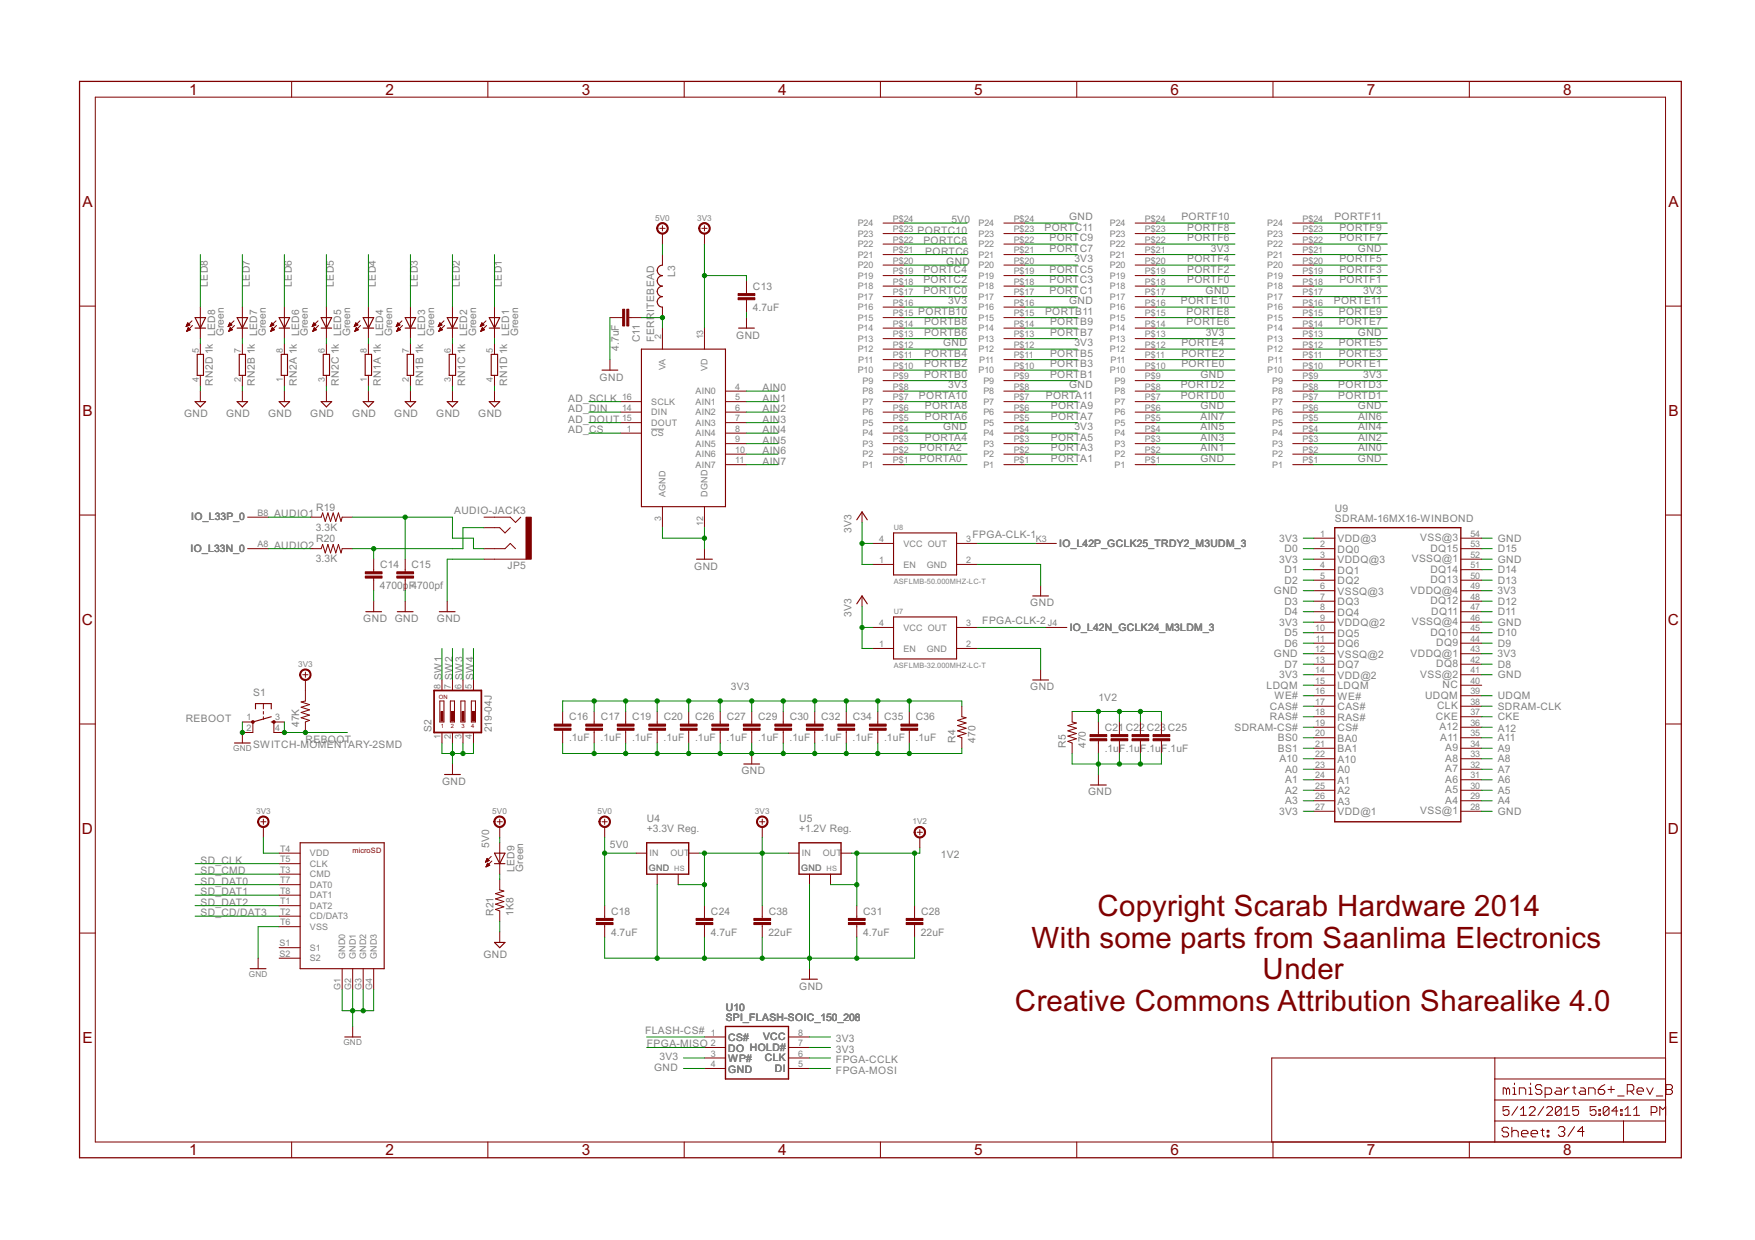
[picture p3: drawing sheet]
<svg xmlns="http://www.w3.org/2000/svg" width="297mm" height="210mm" viewBox="0 0 297 210" stroke-linecap="round" stroke-linejoin="round" font-family="sans-serif">
<defs><g id="words">
<g font-size="5.6" fill="#800000">
<text x="185.7" y="155.1">Copyright Scarab Hardware 2014</text>
<text x="174.6" y="160.4">With some parts from Saanlima Electronics</text>
<text x="213.7" y="165.8">Under</text>
<text x="171.8" y="171.1">Creative Commons Attribution Sharealike 4.0</text>
</g>
<g font-size="2.9" fill="#800000">
<text x="32" y="16">1</text>
<text x="65.2" y="16">2</text>
<text x="98.5" y="16">3</text>
<text x="131.7" y="16">4</text>
<text x="164.9" y="16">5</text>
<text x="198.1" y="16">6</text>
<text x="231.4" y="16">7</text>
<text x="264.6" y="16">8</text>
<text x="14" y="35">A</text>
<text x="282.4" y="35">A</text>
<text x="14" y="70.4">B</text>
<text x="282.4" y="70.4">B</text>
<text x="13.9" y="105.8">C</text>
<text x="282.3" y="105.8">C</text>
<text x="13.9" y="141.2">D</text>
<text x="282.3" y="141.2">D</text>
<text x="14" y="176.5">E</text>
<text x="282.4" y="176.5">E</text>
<text x="32" y="195.6">1</text>
<text x="65.2" y="195.6">2</text>
<text x="98.5" y="195.6">3</text>
<text x="131.7" y="195.6">4</text>
<text x="164.9" y="195.6">5</text>
<text x="198.1" y="195.6">6</text>
<text x="231.4" y="195.6">7</text>
<text x="264.6" y="195.6">8</text>
</g>
<g font-size="1.9" fill="#808080">
<text x="155.3" y="39.5">PORTC10</text>
<text x="156.3" y="41.3">PORTC8</text>
<text x="161" y="37.8">5V0</text>
<text x="176.8" y="39">PORTC11</text>
<text x="177.6" y="40.8">PORTC9</text>
<text x="180.9" y="37.2">GND</text>
<text x="199.9" y="37.2">PORTF10</text>
<text x="200.9" y="39">PORTF8</text>
<text x="200.9" y="40.8">PORTF6</text>
<text x="225.8" y="37.2">PORTF11</text>
<text x="226.7" y="39">PORTF9</text>
<text x="226.7" y="40.8">PORTF7</text>
<text x="114.3" y="46.9" transform="rotate(-90 114.3 46.9)">L3</text>
<text x="156.3" y="47.9">PORTC2</text>
<text x="156.3" y="46.1">PORTC4</text>
<text x="156.6" y="43.1">PORTC6</text>
<text x="160.2" y="44.9">GND</text>
<text x="177.6" y="47.9">PORTC3</text>
<text x="177.6" y="46.1">PORTC5</text>
<text x="177.6" y="42.6">PORTC7</text>
<text x="181.8" y="44.4">3V3</text>
<text x="200.9" y="47.9">PORTF0</text>
<text x="200.9" y="46.1">PORTF2</text>
<text x="200.9" y="44.4">PORTF4</text>
<text x="205" y="42.6">3V3</text>
<text x="226.7" y="47.9">PORTF1</text>
<text x="226.7" y="44.4">PORTF5</text>
<text x="226.7" y="46.1">PORTF3</text>
<text x="229.8" y="42.6">GND</text>
<text x="35.2" y="48.5" transform="rotate(-90 35.2 48.5)">LED8</text>
<text x="42.3" y="48.5" transform="rotate(-90 42.3 48.5)">LED7</text>
<text x="49.4" y="48.5" transform="rotate(-90 49.4 48.5)">LED6</text>
<text x="56.5" y="48.5" transform="rotate(-90 56.5 48.5)">LED5</text>
<text x="63.6" y="48.5" transform="rotate(-90 63.6 48.5)">LED4</text>
<text x="70.7" y="48.5" transform="rotate(-90 70.7 48.5)">LED3</text>
<text x="77.8" y="48.5" transform="rotate(-90 77.8 48.5)">LED2</text>
<text x="84.9" y="48.5" transform="rotate(-90 84.9 48.5)">LED1</text>
<text x="127.4" y="52.6">4.7uF</text>
<text x="127.4" y="49.1">C13</text>
<text x="155.4" y="53.2">PORTB10</text>
<text x="156.3" y="49.7">PORTC0</text>
<text x="160.5" y="51.5">3V3</text>
<text x="176.9" y="53.2">PORTB11</text>
<text x="177.6" y="49.7">PORTC1</text>
<text x="180.9" y="51.5">GND</text>
<text x="199.9" y="51.5">PORTE10</text>
<text x="200.8" y="53.2">PORTE8</text>
<text x="204.1" y="49.7">GND</text>
<text x="225.8" y="51.5">PORTE11</text>
<text x="226.6" y="53.2">PORTE9</text>
<text x="230.7" y="49.7">3V3</text>
<text x="37.9" y="56.9" transform="rotate(-90 37.9 56.9)">Green</text>
<text x="45" y="56.9" transform="rotate(-90 45 56.9)">Green</text>
<text x="52.1" y="56.9" transform="rotate(-90 52.1 56.9)">Green</text>
<text x="59.2" y="56.9" transform="rotate(-90 59.2 56.9)">Green</text>
<text x="66.4" y="56.9" transform="rotate(-90 66.4 56.9)">Green</text>
<text x="73.5" y="56.9" transform="rotate(-90 73.5 56.9)">Green</text>
<text x="80.6" y="56.9" transform="rotate(-90 80.6 56.9)">Green</text>
<text x="87.7" y="56.9" transform="rotate(-90 87.7 56.9)">Green</text>
<text x="104.8" y="59.4" transform="rotate(-90 104.8 59.4)">4.7uF</text>
<text x="108.3" y="58" transform="rotate(-90 108.3 58)">C11</text>
<text x="110.7" y="57.8" transform="rotate(-90 110.7 57.8)">FERRITEBEAD</text>
<text x="124.6" y="57.3">GND</text>
<text x="156.4" y="55">PORTB8</text>
<text x="156.4" y="56.8">PORTB6</text>
<text x="159.6" y="58.6">GND</text>
<text x="177.7" y="56.8">PORTB7</text>
<text x="177.7" y="55">PORTB9</text>
<text x="181.8" y="58.6">3V3</text>
<text x="199.9" y="58.6">PORTE4</text>
<text x="200.8" y="55">PORTE6</text>
<text x="204.1" y="56.8">3V3</text>
<text x="226.6" y="58.6">PORTE5</text>
<text x="226.6" y="55">PORTE7</text>
<text x="229.8" y="56.8">GND</text>
<text x="36" y="65.3" transform="rotate(-90 36 65.3)">RN2D 1k LED8</text>
<text x="43.2" y="65.3" transform="rotate(-90 43.2 65.3)">RN2B 1k LED7</text>
<text x="50.3" y="65.3" transform="rotate(-90 50.3 65.3)">RN2A 1k LED6</text>
<text x="57.4" y="65.3" transform="rotate(-90 57.4 65.3)">RN2C 1k LED5</text>
<text x="64.5" y="65.3" transform="rotate(-90 64.5 65.3)">RN1A 1k LED4</text>
<text x="71.6" y="65.3" transform="rotate(-90 71.6 65.3)">RN1B 1k LED3</text>
<text x="78.7" y="65.3" transform="rotate(-90 78.7 65.3)">RN1C 1k LED2</text>
<text x="85.8" y="65.3" transform="rotate(-90 85.8 65.3)">RN1D 1k LED1</text>
<text x="101.5" y="64.4">GND</text>
<text x="156.4" y="60.4">PORTB4</text>
<text x="156.4" y="63.9">PORTB0</text>
<text x="156.4" y="62.1">PORTB2</text>
<text x="160.5" y="65.7">3V3</text>
<text x="177.7" y="63.9">PORTB1</text>
<text x="177.7" y="62.1">PORTB3</text>
<text x="177.7" y="60.4">PORTB5</text>
<text x="180.9" y="65.7">GND</text>
<text x="199.8" y="65.7">PORTD2</text>
<text x="199.9" y="62.1">PORTE0</text>
<text x="199.9" y="60.4">PORTE2</text>
<text x="203.2" y="63.9">GND</text>
<text x="226.5" y="65.7">PORTD3</text>
<text x="226.6" y="60.4">PORTE3</text>
<text x="226.6" y="62.1">PORTE1</text>
<text x="230.7" y="63.9">3V3</text>
<text x="31.2" y="70.6">GND</text>
<text x="38.3" y="70.6">GND</text>
<text x="45.4" y="70.6">GND</text>
<text x="52.5" y="70.6">GND</text>
<text x="59.6" y="70.6">GND</text>
<text x="66.7" y="70.6">GND</text>
<text x="73.8" y="70.6">GND</text>
<text x="80.9" y="70.6">GND</text>
<text x="96.2" y="68">AD_SCLK</text>
<text x="96.2" y="69.8">AD_DIN</text>
<text x="96.2" y="71.5">AD_DOUT</text>
<text x="129" y="66.2">AIN0</text>
<text x="129" y="68">AIN1</text>
<text x="129" y="69.8">AIN2</text>
<text x="129" y="71.5">AIN3</text>
<text x="155.5" y="67.5">PORTA10</text>
<text x="156.5" y="71">PORTA6</text>
<text x="156.5" y="69.2">PORTA8</text>
<text x="177" y="67.5">PORTA11</text>
<text x="177.9" y="71">PORTA7</text>
<text x="177.9" y="69.2">PORTA9</text>
<text x="199.8" y="67.5">PORTD0</text>
<text x="203.2" y="69.2">GND</text>
<text x="203.2" y="71">AIN7</text>
<text x="226.5" y="67.5">PORTD1</text>
<text x="229.8" y="69.2">GND</text>
<text x="229.9" y="71">AIN6</text>
<text x="96.2" y="73.3">AD_CS</text>
<text x="129" y="73.3">AIN4</text>
<text x="129" y="75.1">AIN5</text>
<text x="129" y="76.9">AIN6</text>
<text x="155.6" y="76.4">PORTA2</text>
<text x="156.5" y="74.6">PORTA4</text>
<text x="159.6" y="72.8">GND</text>
<text x="177.9" y="74.6">PORTA5</text>
<text x="177.9" y="76.4">PORTA3</text>
<text x="181.8" y="72.8">3V3</text>
<text x="203.2" y="76.4">AIN1</text>
<text x="203.2" y="74.6">AIN3</text>
<text x="203.2" y="72.8">AIN5</text>
<text x="229.9" y="76.4">AIN0</text>
<text x="229.9" y="74.6">AIN2</text>
<text x="229.9" y="72.8">AIN4</text>
<text x="129" y="78.7">AIN7</text>
<text x="155.6" y="78.1">PORTA0</text>
<text x="177.9" y="78.1">PORTA1</text>
<text x="203.2" y="78.1">GND</text>
<text x="229.8" y="78.1">GND</text>
<text x="32.4" y="88.1">IO_L33P_0</text>
<text x="46.4" y="87.5">AUDIO1</text>
<text x="53.5" y="89.9">3.3K</text>
<text x="53.5" y="86.5">R19</text>
<text x="76.9" y="87">AUDIO-JACK3</text>
<text x="225.9" y="86.7">U9</text>
<text x="225.9" y="88.4">SDRAM-16MX16-WINBOND</text>
<text x="32.3" y="93.4">IO_L33N_0</text>
<text x="46.4" y="92.9">AUDIO2</text>
<text x="53.5" y="95.2">3.3K</text>
<text x="53.5" y="91.8">R20</text>
<text x="144.1" y="90.2" transform="rotate(-90 144.1 90.2)">3V3</text>
<text x="164.6" y="91.1">FPGA-CLK-1</text>
<text x="179.3" y="92.5">IO_L42P_GCLK25_TRDY2_M3UDM_3</text>
<text x="216.5" y="91.7">3V3</text>
<text x="216.5" y="95.3">3V3</text>
<text x="217.4" y="93.5">D0</text>
<text x="226.4" y="91.8">VDD@3</text>
<text x="226.4" y="93.6">DQ0</text>
<text x="226.4" y="95.4">VDDQ@3</text>
<text x="238.9" y="95.2">VSSQ@1</text>
<text x="240.4" y="91.6">VSS@3</text>
<text x="242.1" y="93.4">DQ15</text>
<text x="253.5" y="91.7">GND</text>
<text x="253.5" y="95.3">GND</text>
<text x="253.5" y="93.5">D15</text>
<text x="64.3" y="99.7">4700pF4700pf</text>
<text x="64.3" y="96.2">C14</text>
<text x="69.7" y="96.2">C15</text>
<text x="85.9" y="96.3">JP5</text>
<text x="117.5" y="96.4">GND</text>
<text x="215.6" y="100.6">GND</text>
<text x="217.4" y="97.1">D1</text>
<text x="217.4" y="98.8">D2</text>
<text x="226.4" y="97.1">DQ1</text>
<text x="226.4" y="98.9">DQ2</text>
<text x="226.4" y="100.7">VSSQ@3</text>
<text x="238.7" y="100.5">VDDQ@4</text>
<text x="242.1" y="98.7">DQ13</text>
<text x="242.1" y="97">DQ14</text>
<text x="253.5" y="100.6">3V3</text>
<text x="253.5" y="98.8">D13</text>
<text x="253.5" y="97.1">D14</text>
<text x="61.5" y="105.3">GND GND</text>
<text x="73.9" y="105.3">GND</text>
<text x="144.1" y="104.4" transform="rotate(-90 144.1 104.4)">3V3</text>
<text x="166.3" y="105.7">FPGA-CLK-2</text>
<text x="174.4" y="102.7">GND</text>
<text x="181" y="106.7">IO_L42N_GCLK24_M3LDM_3</text>
<text x="216.5" y="105.9">3V3</text>
<text x="217.4" y="104.2">D4</text>
<text x="217.4" y="107.7">D5</text>
<text x="217.4" y="102.4">D3</text>
<text x="226.4" y="102.5">DQ3</text>
<text x="226.4" y="104.3">DQ4</text>
<text x="226.4" y="106">VDDQ@2</text>
<text x="226.4" y="107.8">DQ5</text>
<text x="238.9" y="105.9">VSSQ@4</text>
<text x="242.1" y="107.6">DQ10</text>
<text x="242.1" y="102.3">DQ12</text>
<text x="242.2" y="104.1">DQ11</text>
<text x="253.5" y="105.9">GND</text>
<text x="253.5" y="107.7">D10</text>
<text x="253.5" y="104.2">D11</text>
<text x="253.5" y="102.4">D12</text>
<text x="215.6" y="111.3">GND</text>
<text x="217.4" y="109.5">D6</text>
<text x="217.4" y="113.1">D7</text>
<text x="226.4" y="109.6">DQ6</text>
<text x="226.4" y="111.4">VSSQ@2</text>
<text x="226.4" y="113.1">DQ7</text>
<text x="238.7" y="111.2">VDDQ@1</text>
<text x="243.1" y="113">DQ8</text>
<text x="243.1" y="109.4">DQ9</text>
<text x="253.5" y="111.3">3V3</text>
<text x="253.5" y="113.1">D8</text>
<text x="253.5" y="109.5">D9</text>
<text x="42.8" y="117.8">S1</text>
<text x="74.8" y="115.1" transform="rotate(-90 74.8 115.1)">SW1</text>
<text x="76.6" y="115.1" transform="rotate(-90 76.6 115.1)">SW2</text>
<text x="78.4" y="115.1" transform="rotate(-90 78.4 115.1)">SW3</text>
<text x="80.1" y="115.1" transform="rotate(-90 80.1 115.1)">SW4</text>
<text x="123.7" y="116.9">3V3</text>
<text x="174.4" y="116.9">GND</text>
<text x="185.9" y="118.7">1V2</text>
<text x="214.4" y="116.6">LDQM</text>
<text x="215.7" y="118.4">WE#</text>
<text x="216.5" y="114.8">3V3</text>
<text x="226.4" y="114.9">VDD@2</text>
<text x="226.4" y="116.7">LDQM</text>
<text x="226.4" y="118.5">WE#</text>
<text x="240.4" y="114.7">VSS@2</text>
<text x="241.2" y="118.3">UDQM</text>
<text x="244.2" y="116.5">NC</text>
<text x="253.5" y="114.8">GND</text>
<text x="253.5" y="118.4">UDQM</text>
<text x="31.4" y="122.2">REBOOT</text>
<text x="50.6" y="123.1" transform="rotate(-90 50.6 123.1)">47K</text>
<text x="51.7" y="125.8">REBOOT</text>
<text x="73" y="124" transform="rotate(-90 73 124)">S2</text>
<text x="83.2" y="124" transform="rotate(-90 83.2 124)">219-04J</text>
<text x="96.3" y="125.5">.1uF</text>
<text x="96.3" y="121.9">C16</text>
<text x="101.6" y="125.5">.1uF</text>
<text x="101.7" y="121.9">C17</text>
<text x="107" y="125.5">.1uF</text>
<text x="107" y="121.9">C19</text>
<text x="112.3" y="125.5">.1uF</text>
<text x="112.3" y="121.9">C20</text>
<text x="117.6" y="125.5">.1uF</text>
<text x="117.7" y="121.9">C26</text>
<text x="123" y="125.5">.1uF</text>
<text x="123" y="121.9">C27</text>
<text x="128.3" y="125.5">.1uF</text>
<text x="128.3" y="121.9">C29</text>
<text x="133.6" y="125.5">.1uF</text>
<text x="133.7" y="121.9">C30</text>
<text x="139" y="125.5">.1uF</text>
<text x="139" y="121.9">C32</text>
<text x="144.3" y="125.5">.1uF</text>
<text x="144.3" y="121.9">C34</text>
<text x="149.6" y="125.5">.1uF</text>
<text x="149.7" y="121.9">C35</text>
<text x="155" y="125.5">.1uF</text>
<text x="155" y="121.9">C36</text>
<text x="161.7" y="125.7" transform="rotate(-90 161.7 125.7)">R4</text>
<text x="165.1" y="125.8" transform="rotate(-90 165.1 125.8)">470</text>
<text x="187" y="123.7">C21C22C23C25</text>
<text x="208.9" y="123.7">SDRAM-CS#</text>
<text x="215" y="120.2">CAS#</text>
<text x="215" y="121.9">RAS#</text>
<text x="216.3" y="125.5">BS0</text>
<text x="226.4" y="120.3">CAS#</text>
<text x="226.4" y="122">RAS#</text>
<text x="226.4" y="123.8">CS#</text>
<text x="226.4" y="125.6">BA0</text>
<text x="243" y="121.9">CKE</text>
<text x="243.2" y="120.1">CLK</text>
<text x="243.6" y="123.6">A12</text>
<text x="243.8" y="125.4">A11</text>
<text x="253.5" y="125.5">A11</text>
<text x="253.5" y="124">A12</text>
<text x="253.5" y="121.9">CKE</text>
<text x="253.5" y="120.2">SDRAM-CLK</text>
<text x="42.8" y="126.7">SWITCH-MOMENTARY-2SMD</text>
<text x="125.5" y="131.1">GND</text>
<text x="180.4" y="126.6" transform="rotate(-90 180.4 126.6)">R5</text>
<text x="183.8" y="126.7" transform="rotate(-90 183.8 126.7)">470</text>
<text x="187" y="127.3">.1uF.1uF.1uF.1uF</text>
<text x="216.3" y="127.3">BS1</text>
<text x="216.5" y="129.1">A10</text>
<text x="217.5" y="130.8">A0</text>
<text x="226.4" y="127.4">BA1</text>
<text x="226.4" y="129.1">A10</text>
<text x="226.4" y="130.9">A0</text>
<text x="244.6" y="130.7">A7</text>
<text x="244.6" y="129">A8</text>
<text x="244.6" y="127.2">A9</text>
<text x="253.5" y="130.8">A7</text>
<text x="253.5" y="129.1">A8</text>
<text x="253.5" y="127.3">A9</text>
<text x="74.8" y="132.9">GND</text>
<text x="184.2" y="134.7">GND</text>
<text x="216.5" y="137.9">3V3</text>
<text x="217.5" y="132.6">A1</text>
<text x="217.5" y="134.4">A2</text>
<text x="217.5" y="136.2">A3</text>
<text x="226.4" y="132.7">A1</text>
<text x="226.4" y="134.5">A2</text>
<text x="226.4" y="136.3">A3</text>
<text x="240.4" y="137.9">VSS@1</text>
<text x="244.6" y="136.1">A4</text>
<text x="244.6" y="134.3">A5</text>
<text x="244.6" y="132.5">A6</text>
<text x="253.5" y="137.9">GND</text>
<text x="253.5" y="136.2">A4</text>
<text x="253.5" y="134.4">A5</text>
<text x="253.5" y="132.6">A6</text>
<text x="82.8" y="143.5" transform="rotate(-90 82.8 143.5)">5V0</text>
<text x="103.2" y="143.5">5V0</text>
<text x="109.5" y="140.9">+3.3V Reg.</text>
<text x="109.5" y="139.1">U4</text>
<text x="135.2" y="140.9">+1.2V Reg.</text>
<text x="135.3" y="139.1">U5</text>
<text x="226.4" y="138">VDD@1</text>
<text x="33.9" y="146.2">SD_CLK</text>
<text x="33.9" y="148">SD_CMD</text>
<text x="33.9" y="149.8">SD_DAT0</text>
<text x="87.1" y="147.6" transform="rotate(-90 87.1 147.6)">LED9</text>
<text x="88.6" y="147.6" transform="rotate(-90 88.6 147.6)">Green</text>
<text x="159.2" y="145.3">1V2</text>
<text x="33.9" y="155.1">SD_CD/DAT3</text>
<text x="33.9" y="151.5">SD_DAT1</text>
<text x="33.9" y="153.3">SD_DAT2</text>
<text x="83.5" y="155.1" transform="rotate(-90 83.5 155.1)">R21</text>
<text x="86.9" y="155.1" transform="rotate(-90 86.9 155.1)">1K8</text>
<text x="103.4" y="154.8">C18</text>
<text x="120.3" y="154.8">C24</text>
<text x="130.1" y="154.8">C38</text>
<text x="146.1" y="154.8">C31</text>
<text x="155.9" y="154.8">C28</text>
<text x="103.4" y="158.4">4.7uF</text>
<text x="120.3" y="158.4">4.7uF</text>
<text x="130.1" y="158.4">22uF</text>
<text x="146.1" y="158.4">4.7uF</text>
<text x="155.9" y="158.4">22uF</text>
<text x="81.8" y="162.1">GND</text>
<text x="135.3" y="167.5">GND</text>
<text x="122.8" y="171.1">U10</text>
<text x="122.8" y="172.9">SPI_FLASH-SOIC_150_208</text>
<text x="109.2" y="175">FLASH-CS#</text>
<text x="109.5" y="177.3">FPGA-MISO</text>
<text x="111.6" y="179.5">3V3</text>
<text x="123.3" y="176.3">CS#</text>
<text x="123.3" y="178">DO HOLD#</text>
<text x="123.3" y="179.8">WP#</text>
<text x="129.2" y="176.1">VCC</text>
<text x="129.4" y="179.6">CLK</text>
<text x="141.5" y="176.4">3V3</text>
<text x="141.5" y="178.2">3V3</text>
<text x="141.5" y="180">FPGA-CCLK</text>
<text x="110.7" y="181.2">GND</text>
<text x="123.3" y="181.6">GND</text>
<text x="131.2" y="181.4">DI</text>
<text x="141.5" y="181.8">FPGA-MOSI</text>
</g>
<g font-size="1.7" fill="#808080">
<text x="145.2" y="41.9">P22</text>
<text x="145.2" y="40.1">P23</text>
<text x="145.2" y="38.3">P24</text>
<text x="151.1" y="41.1">P$22</text>
<text x="151.1" y="39.3">P$23</text>
<text x="151.1" y="37.5">P$24</text>
<text x="165.6" y="41.9">P22</text>
<text x="165.6" y="40.1">P23</text>
<text x="165.6" y="38.3">P24</text>
<text x="171.6" y="41.1">P$22</text>
<text x="171.6" y="39.3">P$23</text>
<text x="171.6" y="37.5">P$24</text>
<text x="187.8" y="41.9">P22</text>
<text x="187.8" y="40.1">P23</text>
<text x="187.8" y="38.3">P24</text>
<text x="193.8" y="41.1">P$22</text>
<text x="193.8" y="39.3">P$23</text>
<text x="193.8" y="37.5">P$24</text>
<text x="214.5" y="41.9">P22</text>
<text x="214.5" y="40.1">P23</text>
<text x="214.5" y="38.3">P24</text>
<text x="220.5" y="41.1">P$22</text>
<text x="220.5" y="39.3">P$23</text>
<text x="220.5" y="37.5">P$24</text>
<text x="145.2" y="47.2">P19</text>
<text x="145.2" y="45.4">P20</text>
<text x="145.2" y="43.6">P21</text>
<text x="151.1" y="46.4">P$19</text>
<text x="151.1" y="44.6">P$20</text>
<text x="151.1" y="42.9">P$21</text>
<text x="165.6" y="47.2">P19</text>
<text x="165.6" y="45.4">P20</text>
<text x="165.6" y="43.6">P21</text>
<text x="171.6" y="46.4">P$19</text>
<text x="171.6" y="44.6">P$20</text>
<text x="171.6" y="42.9">P$21</text>
<text x="187.8" y="47.2">P19</text>
<text x="187.8" y="45.4">P20</text>
<text x="187.8" y="43.6">P21</text>
<text x="193.8" y="46.4">P$19</text>
<text x="193.8" y="44.6">P$20</text>
<text x="193.8" y="42.9">P$21</text>
<text x="214.5" y="47.2">P19</text>
<text x="214.5" y="45.4">P20</text>
<text x="214.5" y="43.6">P21</text>
<text x="220.5" y="46.4">P$19</text>
<text x="220.5" y="44.6">P$20</text>
<text x="220.5" y="42.9">P$21</text>
<text x="145.2" y="52.5">P16</text>
<text x="145.2" y="50.7">P17</text>
<text x="145.2" y="49">P18</text>
<text x="151.1" y="53.5">P$15</text>
<text x="151.1" y="51.7">P$16</text>
<text x="151.1" y="50">P$17</text>
<text x="151.1" y="48.2">P$18</text>
<text x="165.6" y="52.5">P16</text>
<text x="165.6" y="50.7">P17</text>
<text x="165.6" y="49">P18</text>
<text x="171.6" y="53.5">P$15</text>
<text x="171.6" y="51.7">P$16</text>
<text x="171.6" y="50">P$17</text>
<text x="171.6" y="48.2">P$18</text>
<text x="187.8" y="52.5">P16</text>
<text x="187.8" y="50.7">P17</text>
<text x="187.8" y="49">P18</text>
<text x="193.8" y="53.5">P$15</text>
<text x="193.8" y="51.7">P$16</text>
<text x="193.8" y="50">P$17</text>
<text x="193.8" y="48.2">P$18</text>
<text x="214.5" y="52.5">P16</text>
<text x="214.5" y="50.7">P17</text>
<text x="214.5" y="49">P18</text>
<text x="220.5" y="53.5">P$15</text>
<text x="220.5" y="51.7">P$16</text>
<text x="220.5" y="50">P$17</text>
<text x="220.5" y="48.2">P$18</text>
<text x="33.7" y="59.7" transform="rotate(-90 33.7 59.7)">5</text>
<text x="40.8" y="59.7" transform="rotate(-90 40.8 59.7)">7</text>
<text x="47.9" y="59.7" transform="rotate(-90 47.9 59.7)">8</text>
<text x="55" y="59.7" transform="rotate(-90 55 59.7)">6</text>
<text x="62.1" y="59.7" transform="rotate(-90 62.1 59.7)">8</text>
<text x="69.2" y="59.7" transform="rotate(-90 69.2 59.7)">7</text>
<text x="76.3" y="59.7" transform="rotate(-90 76.3 59.7)">6</text>
<text x="83.4" y="59.7" transform="rotate(-90 83.4 59.7)">5</text>
<text x="111.9" y="57.5" transform="rotate(-90 111.9 57.5)">2</text>
<text x="119" y="57.5" transform="rotate(-90 119 57.5)">13</text>
<text x="145.2" y="59.6">P12</text>
<text x="145.2" y="57.9">P13</text>
<text x="145.2" y="56.1">P14</text>
<text x="145.2" y="54.3">P15</text>
<text x="151.1" y="58.9">P$12</text>
<text x="151.1" y="57.1">P$13</text>
<text x="151.1" y="55.3">P$14</text>
<text x="165.6" y="59.6">P12</text>
<text x="165.6" y="57.9">P13</text>
<text x="165.6" y="56.1">P14</text>
<text x="165.6" y="54.3">P15</text>
<text x="171.6" y="58.9">P$12</text>
<text x="171.6" y="57.1">P$13</text>
<text x="171.6" y="55.3">P$14</text>
<text x="187.8" y="59.6">P12</text>
<text x="187.8" y="57.9">P13</text>
<text x="187.8" y="56.1">P14</text>
<text x="187.8" y="54.3">P15</text>
<text x="193.8" y="58.9">P$12</text>
<text x="193.8" y="57.1">P$13</text>
<text x="193.8" y="55.3">P$14</text>
<text x="214.5" y="59.6">P12</text>
<text x="214.5" y="57.9">P13</text>
<text x="214.5" y="56.1">P14</text>
<text x="214.5" y="54.3">P15</text>
<text x="220.5" y="58.9">P$12</text>
<text x="220.5" y="57.1">P$13</text>
<text x="220.5" y="55.3">P$14</text>
<text x="33.7" y="64.6" transform="rotate(-90 33.7 64.6)">4</text>
<text x="40.8" y="64.6" transform="rotate(-90 40.8 64.6)">2</text>
<text x="47.9" y="64.6" transform="rotate(-90 47.9 64.6)">1</text>
<text x="55" y="64.6" transform="rotate(-90 55 64.6)">3</text>
<text x="62.1" y="64.6" transform="rotate(-90 62.1 64.6)">1</text>
<text x="69.2" y="64.6" transform="rotate(-90 69.2 64.6)">2</text>
<text x="76.3" y="64.6" transform="rotate(-90 76.3 64.6)">3</text>
<text x="83.4" y="64.6" transform="rotate(-90 83.4 64.6)">4</text>
<text x="112.7" y="62.7" transform="rotate(-90 112.7 62.7)">VA</text>
<text x="119.8" y="62.9" transform="rotate(-90 119.8 62.9)">VD</text>
<text x="124.4" y="66">4</text>
<text x="145.2" y="63.2">P10</text>
<text x="145.3" y="61.4">P11</text>
<text x="146" y="65">P9</text>
<text x="151.1" y="66">P$8</text>
<text x="151.1" y="64.2">P$9</text>
<text x="151.1" y="62.4">P$10</text>
<text x="151.1" y="60.6">P$11</text>
<text x="165.6" y="63.2">P10</text>
<text x="165.7" y="61.4">P11</text>
<text x="166.4" y="65">P9</text>
<text x="171.6" y="66">P$8</text>
<text x="171.6" y="64.2">P$9</text>
<text x="171.6" y="62.4">P$10</text>
<text x="171.6" y="60.6">P$11</text>
<text x="187.8" y="63.2">P10</text>
<text x="187.9" y="61.4">P11</text>
<text x="188.7" y="65">P9</text>
<text x="193.8" y="66">P$8</text>
<text x="193.8" y="64.2">P$9</text>
<text x="193.8" y="62.4">P$10</text>
<text x="193.8" y="60.6">P$11</text>
<text x="214.5" y="63.2">P10</text>
<text x="214.6" y="61.4">P11</text>
<text x="215.3" y="65">P9</text>
<text x="220.5" y="66">P$8</text>
<text x="220.5" y="64.2">P$9</text>
<text x="220.5" y="62.4">P$10</text>
<text x="220.5" y="60.6">P$11</text>
<text x="105.3" y="67.7">16</text>
<text x="105.3" y="69.5">14</text>
<text x="105.3" y="71.3">15</text>
<text x="110.2" y="68.5">SCLK</text>
<text x="110.2" y="70.3">DIN</text>
<text x="117.7" y="66.7">AIN0</text>
<text x="117.7" y="68.5">AIN1</text>
<text x="117.7" y="70.3">AIN2</text>
<text x="124.4" y="67.7">5</text>
<text x="124.4" y="69.5">6</text>
<text x="124.4" y="71.3">7</text>
<text x="146" y="70.3">P6</text>
<text x="146" y="68.5">P7</text>
<text x="146" y="66.7">P8</text>
<text x="151.1" y="71.3">P$5</text>
<text x="151.1" y="69.5">P$6</text>
<text x="151.1" y="67.7">P$7</text>
<text x="166.4" y="70.3">P6</text>
<text x="166.4" y="68.5">P7</text>
<text x="166.4" y="66.7">P8</text>
<text x="171.6" y="71.3">P$5</text>
<text x="171.6" y="69.5">P$6</text>
<text x="171.6" y="67.7">P$7</text>
<text x="188.7" y="70.3">P6</text>
<text x="188.7" y="68.5">P7</text>
<text x="188.7" y="66.7">P8</text>
<text x="193.8" y="71.3">P$5</text>
<text x="193.8" y="69.5">P$6</text>
<text x="193.8" y="67.7">P$7</text>
<text x="215.3" y="70.3">P6</text>
<text x="215.3" y="68.5">P7</text>
<text x="215.3" y="66.7">P8</text>
<text x="220.5" y="71.3">P$5</text>
<text x="220.5" y="69.5">P$6</text>
<text x="220.5" y="67.7">P$7</text>
<text x="106.1" y="73.1">1</text>
<text x="110.2" y="72.1">DOUT</text>
<text x="110.2" y="73.9">CS</text>
<text x="117.7" y="72.1">AIN3</text>
<text x="117.7" y="73.8">AIN4</text>
<text x="117.7" y="75.6">AIN5</text>
<text x="117.7" y="77.4">AIN6</text>
<text x="124.4" y="73.1">8</text>
<text x="124.4" y="74.9">9</text>
<text x="124.4" y="76.6">10</text>
<text x="146" y="77.4">P2</text>
<text x="146" y="75.6">P3</text>
<text x="146" y="73.8">P4</text>
<text x="146" y="72.1">P5</text>
<text x="151.1" y="76.6">P$2</text>
<text x="151.1" y="74.9">P$3</text>
<text x="151.1" y="73.1">P$4</text>
<text x="166.4" y="77.4">P2</text>
<text x="166.4" y="75.6">P3</text>
<text x="166.4" y="73.8">P4</text>
<text x="166.4" y="72.1">P5</text>
<text x="171.6" y="76.6">P$2</text>
<text x="171.6" y="74.9">P$3</text>
<text x="171.6" y="73.1">P$4</text>
<text x="188.7" y="77.4">P2</text>
<text x="188.7" y="75.6">P3</text>
<text x="188.7" y="73.8">P4</text>
<text x="188.7" y="72.1">P5</text>
<text x="193.8" y="76.6">P$2</text>
<text x="193.8" y="74.9">P$3</text>
<text x="193.8" y="73.1">P$4</text>
<text x="215.3" y="77.4">P2</text>
<text x="215.3" y="75.6">P3</text>
<text x="215.3" y="73.8">P4</text>
<text x="215.3" y="72.1">P5</text>
<text x="220.5" y="76.6">P$2</text>
<text x="220.5" y="74.9">P$3</text>
<text x="220.5" y="73.1">P$4</text>
<text x="117.7" y="79.2">AIN7</text>
<text x="124.4" y="78.4">11</text>
<text x="146" y="79.2">P1</text>
<text x="151.1" y="78.4">P$1</text>
<text x="166.4" y="79.2">P1</text>
<text x="171.6" y="78.4">P$1</text>
<text x="188.7" y="79.2">P1</text>
<text x="193.8" y="78.4">P$1</text>
<text x="215.3" y="79.2">P1</text>
<text x="220.5" y="78.4">P$1</text>
<text x="43.6" y="87.3">B8</text>
<text x="111.9" y="88.2" transform="rotate(-90 111.9 88.2)">3</text>
<text x="112.7" y="84.1" transform="rotate(-90 112.7 84.1)">AGND</text>
<text x="119" y="89.1" transform="rotate(-90 119 89.1)">12</text>
<text x="119.8" y="84.1" transform="rotate(-90 119.8 84.1)">DGND</text>
<text x="43.6" y="92.6">A8</text>
<text x="148.8" y="95.3">1</text>
<text x="148.8" y="91.7">4</text>
<text x="152.9" y="92.5">VCC OUT</text>
<text x="163.5" y="95.3">2</text>
<text x="163.5" y="91.7">3</text>
<text x="175.3" y="91.7">K3</text>
<text x="223.4" y="90.9">1</text>
<text x="223.4" y="92.6">2</text>
<text x="223.4" y="94.4">3</text>
<text x="248.9" y="94.4">52</text>
<text x="248.9" y="92.6">53</text>
<text x="248.9" y="90.9">54</text>
<text x="152.9" y="96.1">EN</text>
<text x="156.8" y="96.1">GND</text>
<text x="223.4" y="96.2">4</text>
<text x="223.4" y="98">5</text>
<text x="223.4" y="99.7">6</text>
<text x="223.4" y="101.5">7</text>
<text x="248.9" y="101.5">48</text>
<text x="248.9" y="99.7">49</text>
<text x="248.9" y="98">50</text>
<text x="248.9" y="96.2">51</text>
<text x="148.8" y="106">4</text>
<text x="152.9" y="106.7">VCC OUT</text>
<text x="163.5" y="106">3</text>
<text x="177.3" y="106">J4</text>
<text x="222.6" y="106.9">10</text>
<text x="223.4" y="103.3">8</text>
<text x="223.4" y="105.1">9</text>
<text x="248.9" y="106.9">45</text>
<text x="248.9" y="105.1">46</text>
<text x="248.9" y="103.3">47</text>
<text x="148.8" y="109.5">1</text>
<text x="152.9" y="110.3">EN</text>
<text x="156.8" y="110.3">GND</text>
<text x="163.5" y="109.5">2</text>
<text x="222.6" y="110.4">12</text>
<text x="222.6" y="112.2">13</text>
<text x="222.6" y="114">14</text>
<text x="222.7" y="108.6">11</text>
<text x="248.9" y="114">41</text>
<text x="248.9" y="112.2">42</text>
<text x="248.9" y="110.4">43</text>
<text x="248.9" y="108.6">44</text>
<text x="74.5" y="116.6" transform="rotate(-90 74.5 116.6)">8</text>
<text x="76.3" y="116.6" transform="rotate(-90 76.3 116.6)">7</text>
<text x="78.1" y="116.6" transform="rotate(-90 78.1 116.6)">6</text>
<text x="79.9" y="116.6" transform="rotate(-90 79.9 116.6)">5</text>
<text x="222.6" y="115.7">15</text>
<text x="222.6" y="117.5">16</text>
<text x="222.6" y="119.3">17</text>
<text x="248.9" y="119.3">38</text>
<text x="248.9" y="117.5">39</text>
<text x="248.9" y="115.7">40</text>
<text x="41.7" y="122">1</text>
<text x="41.7" y="123.7">2</text>
<text x="46.6" y="122">3</text>
<text x="46.6" y="123.7">4</text>
<text x="74.5" y="125.1" transform="rotate(-90 74.5 125.1)">1</text>
<text x="76.3" y="125.1" transform="rotate(-90 76.3 125.1)">2</text>
<text x="78.1" y="125.1" transform="rotate(-90 78.1 125.1)">3</text>
<text x="79.9" y="125.1" transform="rotate(-90 79.9 125.1)">4</text>
<text x="222.6" y="121.1">18</text>
<text x="222.6" y="122.8">19</text>
<text x="222.6" y="124.6">20</text>
<text x="248.9" y="124.6">35</text>
<text x="248.9" y="122.8">36</text>
<text x="248.9" y="121.1">37</text>
<text x="222.6" y="126.4">21</text>
<text x="222.6" y="128.2">22</text>
<text x="222.6" y="130">23</text>
<text x="222.6" y="131.7">24</text>
<text x="248.9" y="131.7">31</text>
<text x="248.9" y="130">32</text>
<text x="248.9" y="128.2">33</text>
<text x="248.9" y="126.4">34</text>
<text x="222.6" y="133.5">25</text>
<text x="222.6" y="135.3">26</text>
<text x="222.6" y="137.1">27</text>
<text x="248.9" y="137.1">28</text>
<text x="248.9" y="135.3">29</text>
<text x="248.9" y="133.5">30</text>
<text x="47.4" y="144.2">T4</text>
<text x="47.4" y="146">T5</text>
<text x="47.4" y="147.7">T3</text>
<text x="47.4" y="149.5">T7</text>
<text x="52.5" y="145">VDD</text>
<text x="52.5" y="146.7">CLK</text>
<text x="52.5" y="148.5">CMD</text>
<text x="109.8" y="147.5">GND</text>
<text x="109.9" y="144.9">IN</text>
<text x="113.5" y="144.9">OUT</text>
<text x="135.6" y="147.5">GND</text>
<text x="135.7" y="144.9">IN</text>
<text x="139.3" y="144.9">OUT</text>
<text x="47.4" y="151.3">T8</text>
<text x="47.4" y="153.1">T1</text>
<text x="47.4" y="154.8">T2</text>
<text x="52.5" y="150.3">DAT0</text>
<text x="52.5" y="152.1">DAT1</text>
<text x="52.5" y="153.9">DAT2</text>
<text x="52.5" y="155.6">CD/DAT3</text>
<text x="47.3" y="160.2">S1</text>
<text x="47.3" y="162">S2</text>
<text x="47.4" y="156.6">T6</text>
<text x="52.5" y="157.4">VSS</text>
<text x="52.5" y="161">S1</text>
<text x="52.5" y="162.7">S2</text>
<text x="57.7" y="167.6" transform="rotate(-90 57.7 167.6)">G1</text>
<text x="58.4" y="162.3" transform="rotate(-90 58.4 162.3)">GND0</text>
<text x="59.4" y="167.6" transform="rotate(-90 59.4 167.6)">G2</text>
<text x="60.2" y="162.3" transform="rotate(-90 60.2 162.3)">GND1</text>
<text x="61.2" y="167.6" transform="rotate(-90 61.2 167.6)">G3</text>
<text x="62" y="162.3" transform="rotate(-90 62 162.3)">GND2</text>
<text x="63" y="167.6" transform="rotate(-90 63 167.6)">G4</text>
<text x="63.8" y="162.3" transform="rotate(-90 63.8 162.3)">GND3</text>
<text x="120.3" y="175.3">1</text>
<text x="120.3" y="177.1">2</text>
<text x="120.3" y="178.8">3</text>
<text x="135.1" y="178.8">6</text>
<text x="135.1" y="177.1">7</text>
<text x="135.1" y="175.3">8</text>
<text x="120.3" y="180.6">4</text>
<text x="135.1" y="180.6">5</text>
</g>
<g font-size="1.5" fill="#808080">
<text x="110.9" y="37.3">5V0</text>
<text x="118" y="37.3">3V3</text>
<text x="50.5" y="112.9">3V3</text>
<text x="39.4" y="127.2">GND</text>
<text x="43.3" y="137.8">3V3</text>
<text x="83.3" y="137.8">5V0</text>
<text x="101.1" y="137.8">5V0</text>
<text x="127.8" y="137.8">3V3</text>
<text x="154.4" y="139.5">1V2</text>
<text x="42.1" y="165.4">GND</text>
<text x="58.1" y="177">GND</text>
</g>
<g font-size="1.4" fill="#808080">
<text x="151.3" y="89.7">U8</text>
<text x="151.3" y="98.9">ASFLMB-50.000MHZ-LC-T</text>
<text x="151.3" y="103.9">U7</text>
<text x="151.3" y="113.1">ASFLMB-32.000MHZ-LC-T</text>
<text x="114.1" y="147.4">HS</text>
<text x="139.9" y="147.4">HS</text>
</g>
<text font-size="1.4" fill="#800000" x="59.7" y="144.4">microSD</text>
<g font-size="1.1" fill="#800000">
<text x="74.3" y="118.3">ON</text>
<text x="74.6" y="123.3">1</text>
<text x="76.3" y="123.3">2</text>
<text x="78.1" y="123.3">3</text>
<text x="79.8" y="123.3">4</text>
</g>
</g></defs>
<path d="M110.2 72.6h2.2" fill="none" stroke="#808080" stroke-width=".17"/>
<path d="M225.9 89.3h21.3v49.8h-21.3zM109.5 142.7h7.1v5.3h-7.1zM135.2 142.7h7.1v5.3h-7.1zM122.8 173.8h10.7v8.8h-10.7z" fill="none" stroke="#800000" stroke-width=".23"/>
<g fill="none" stroke="#800000" stroke-width=".17">
<path d="M16.1 16.4h265.8v176.9h-265.8zM49.4 13.8v2.6M82.6 13.8v2.6M115.8 13.8v2.6M149 13.8v2.6M182.2 13.8v2.6M215.5 13.8v2.6M248.7 13.8v2.6M111.7 38.7h.9M112.1 38.2v.9M112.1 39.5v1.8M118.8 38.7h.9"/>
<path d="M119.2 38.2v.9M119.2 39.5v1.8M149.5 39.5h3.5M149.5 37.8h3.5M169.9 39.5h3.6M169.9 37.8h3.6M192.1 39.5h3.6M192.1 37.8h3.6M218.8 39.5h3.6M218.8 37.8h3.6M13.5 51.8h2.6M31.5 55.2h.1"/>
<path d="M31.6 55.1h.2M31.6 55.1h.4M31.6 56h.1M31.6 55h.5M31.6 56h.3M31.7 54.9h.3M31.7 55.9h.3M31.7 54.8h.3M31.7 55.8h.5M31.7 54.8h.2M31.7 54.7h.1M31.8 55.7h.3"/>
<path d="M31.8 55.6h.2M31.8 55.5h.1M32.1 55l-.3-.3-.3 .6M32.1 55l-.6 .3M32.2 55.8l-.3-.3-.3 .6M32.2 55.8l-.6 .3M32.5 54.3l-1 1M32.6 55.1l-1 1M33.9 52v5.3M33.9 58.2v1.8M38.7 55.2h.1M38.7 55.1h.2"/>
<path d="M38.7 55.1h.4M38.7 56h.1M38.7 55h.5M38.8 56h.2M38.8 54.9h.3M38.8 55.9h.3M38.8 54.8h.3M38.8 55.8h.5M38.8 54.8h.2M38.9 54.7h.1M38.9 55.7h.3M38.9 55.6h.2"/>
<path d="M38.9 55.5h.1M39.2 55l-.3-.3-.3 .6M39.2 55l-.6 .3M39.3 55.8l-.3-.3-.3 .6M39.3 55.8l-.6 .3M39.6 54.3l-1 1M39.7 55.1l-1 1M41 52v5.3M41 58.2v1.8M45.8 55.2h.1M45.8 55.1h.2M45.8 55.1h.4"/>
<path d="M45.8 56h.1M45.8 55h.5M45.9 56h.2M45.9 54.9h.3M45.9 55.9h.3M45.9 54.8h.3M45.9 55.8h.5M46 54.8h.1M46 55.8h.4M46 54.7h.1M46 55.7h.3M46 54.7l.4 .3-.7 .3z"/>
<path d="M46 55.6h.2M46.1 55.5h.1M46.4 55.8l-.3-.3-.3 .6M46.4 55.8l-.6 .3M46.7 54.3l-1 1M46.8 55.1l-1 1M48.1 52v5.3M48.1 58.2v1.8M52.9 55.2h.1M52.9 55.1h.2M52.9 55.1h.4M52.9 56h.1"/>
<path d="M53 55h.4M53 56h.2M53 54.9h.4M53 55.9h.4M53 54.8h.3M53 55.8h.5M53.1 54.8h.1M53.1 55.8h.4M53.1 54.7h.1M53.1 55.7h.3M53.1 54.7l.4 .3-.7 .3zM53.1 55.6h.2"/>
<path d="M53.2 55.5h.1M53.2 55.5l.4 .3-.7 .3zM53.8 54.3l-1 1M53.9 55.1l-1 1M55.2 52v5.3M55.2 58.2v1.8M60 55.2h.1M60 55.1h.3M60 55.1h.5M60 56h.1M60.1 55h.5M60.1 56h.2"/>
<path d="M60.1 54.9h.4M60.1 55.9h.4M60.1 54.8h.3M60.2 55.8h.4M60.2 54.8h.1M60.2 54.7h.1M60.2 55.7h.3M60.2 54.7l.4 .3-.7 .3zM60.2 55.6h.2M60.3 55.5h.1M60.3 55.5l.4 .3-.7 .3zM60.9 54.3l-1 1"/>
<path d="M61 55.1l-1 1M62.4 52v5.3M62.4 58.2v1.8M67.1 55.2h.1M67.1 55.1h.3M67.2 55.1h.4M67.2 56h.1M67.2 55h.5M67.2 56h.2M67.2 54.9h.4M67.2 55.9h.4M67.2 54.8h.3"/>
<path d="M67.3 55.8h.5M67.3 54.8h.1M67.3 55.8h.4M67.3 54.7h.1M67.3 54.7l.4 .3-.6 .3zM67.3 55.7h.3M67.4 55.6h.1M67.4 55.5h.1M67.4 55.5l.4 .3-.7 .3zM68 54.3l-.9 1M68.1 55.1l-1 1M69.5 52v5.3"/>
<path d="M69.5 58.2v1.8M74.2 55.2h.1M74.2 55.1h.3M74.3 55.1h.4M74.3 56h.1M74.3 55h.5M74.3 56h.2M74.3 54.9h.4M74.3 55.9h.4M74.4 54.8h.2M74.4 55.8h.5M74.4 54.8h.1"/>
<path d="M74.4 55.8h.4M74.4 54.7h.1M74.4 55.7h.3M74.4 54.7l.4 .3-.6 .3zM74.5 55.6h.2M74.5 55.5h.1M74.5 55.5l.4 .3-.6 .3zM75.1 54.3l-.9 1M75.2 55.1l-.9 1M76.6 52v5.3M76.6 58.2v1.8M81.3 55.2h.1"/>
<path d="M81.3 55.1h.3M81.4 55.1h.4M81.4 56h.1M81.4 55h.5M81.4 54.9h.4M81.4 56h.2M81.4 55.9h.4M81.5 54.8h.2M81.5 55.8h.5M81.5 55.8h.4M81.5 54.7h.1M81.6 55.7h.3"/>
<path d="M81.6 54.7l.3 .3-.6 .3zM81.6 55.6h.2M81.6 55.5h.1M81.6 55.5l.4 .3-.6 .3zM82.3 54.3l-1 1M82.4 55.1l-1 1M83.7 52v5.3M83.7 58.2v1.8M103.2 53.8h2.2M106.4 53.8h2.2M112.1 43.1v1.8M112.1 52v1.8"/>
<path d="M112.1 55.5v3.6M119.2 55.5v3.6M126.3 47.5v2.2M126.3 50.8v2.1M126.3 53.8v1.7M149.5 53.8h3.5M149.5 59.1h3.5M149.5 57.3h3.5M149.5 55.5h3.5M149.5 52h3.5M149.5 50.2h3.5M149.5 48.4h3.5"/>
<path d="M149.5 46.7h3.5M149.5 44.9h3.5M149.5 43.1h3.5M149.5 41.3h3.5M169.9 53.8h3.6M169.9 59.1h3.6M169.9 57.3h3.6M169.9 55.5h3.6M169.9 52h3.6M169.9 50.2h3.6M169.9 48.4h3.6M169.9 46.7h3.6"/>
<path d="M169.9 44.9h3.6M169.9 43.1h3.6M169.9 41.3h3.6M192.1 53.8h3.6M192.1 59.1h3.6M192.1 57.3h3.6M192.1 55.5h3.6M192.1 52h3.6M192.1 50.2h3.6M192.1 48.4h3.6M192.1 46.7h3.6M192.1 44.9h3.6"/>
<path d="M192.1 43.1h3.6M192.1 41.3h3.6M218.8 53.8h3.6M218.8 59.1h3.6M218.8 57.3h3.6M218.8 55.5h3.6M218.8 52h3.6M218.8 50.2h3.6M218.8 48.4h3.6M218.8 46.7h3.6M218.8 44.9h3.6M218.8 43.1h3.6"/>
<path d="M218.8 41.3h3.6M281.9 51.8h2.7M33.9 63.5v1.8M33.9 66.2v1.8M41 63.5v1.8M41 66.2v1.8M48.1 63.5v1.8M48.1 66.2v1.8M55.2 63.5v1.8M55.2 66.2v1.8M62.4 63.5v1.8M62.4 66.2v1.8"/>
<path d="M69.5 63.5v1.8M69.5 66.2v1.8M76.6 63.5v1.8M76.6 66.2v1.8M83.7 63.5v1.8M83.7 66.2v1.8M103.2 60.9v1.8M105 68h3.6M105 69.8h3.6M105 71.5h3.6M105 73.3h3.6M122.8 66.2h3.5"/>
<path d="M122.8 68h3.5M122.8 69.8h3.5M122.8 71.5h3.5M122.8 73.3h3.5M122.8 75.1h3.5M122.8 76.9h3.5M122.8 78.7h3.5M149.5 66.2h3.5M149.5 68h3.5M149.5 69.8h3.5M149.5 71.5h3.5M149.5 73.3h3.5"/>
<path d="M149.5 75.1h3.5M149.5 76.9h3.5M149.5 78.7h3.5M149.5 64.4h3.5M149.5 62.7h3.5M149.5 60.9h3.5M169.9 66.2h3.6M169.9 68h3.6M169.9 69.8h3.6M169.9 71.5h3.6M169.9 73.3h3.6M169.9 75.1h3.6"/>
<path d="M169.9 76.9h3.6M169.9 78.7h3.6M169.9 64.4h3.6M169.9 62.7h3.6M169.9 60.9h3.6M192.1 66.2h3.6M192.1 68h3.6M192.1 69.8h3.6M192.1 71.5h3.6M192.1 73.3h3.6M192.1 75.1h3.6M192.1 76.9h3.6"/>
<path d="M192.1 78.7h3.6M192.1 64.4h3.6M192.1 62.7h3.6M192.1 60.9h3.6M218.8 66.2h3.6M218.8 68h3.6M218.8 69.8h3.6M218.8 71.5h3.6M218.8 73.3h3.6M218.8 75.1h3.6M218.8 76.9h3.6M218.8 78.7h3.6"/>
<path d="M218.8 64.4h3.6M218.8 62.7h3.6M218.8 60.9h3.6M13.5 87.2h2.6M41.9 87.5h3.6M41.9 92.9h3.6M52.6 87.5h1.8l.2-.7 .5 1.5 .4-1.5 .4 1.5 .5-1.5 .4 1.5 .5-1.5 .4 1.5 .2-.8h1.8M52.6 92.9h1.8l.2-.7 .5 1.4 .4-1.4 .4 1.4 .5-1.4 .4 1.4 .5-1.4 .4 1.4 .2-.7h1.8M63.2 94.7v2.1M63.2 97.9v2.1M68.6 94.7v2.1M68.6 97.9v2.1"/>
<path d="M81.9 87.5h4.5l.8 .9 .9-.9M81.9 92.9h3.6l.9-.9 .8 .9M81.9 89.3h2.7l.9 .9 .9-.9M81.9 94.7h7.1M112.1 85.8v3.5M119.2 85.8v3.5M119.2 92.9v1.8M145.9 86.7v1.7M147.7 95.5h3.5M147.7 92h3.5M161.9 95.5h3.6M161.9 92h3.6"/>
<path d="M175.2 92h3.6M176.1 99.1v1.8M222.4 92.9h3.5M222.4 94.7h3.5M222.4 91.1h3.5M222.4 96.4h3.5M222.4 98.2h3.5M222.4 100h3.5M247.2 92.9h3.6M247.2 94.7h3.6M247.2 91.1h3.6M247.2 96.4h3.6"/>
<path d="M247.2 98.2h3.6M247.2 100h3.6M281.9 87.2h2.7M44.6 119.1v.9M51.2 114.2h.9M51.7 115.1v3.6l-.7 .1 1.4 .5-1.4 .4 1.4 .5-1.4 .4 1.4 .5-1.4 .4 1.4 .4-.7 .3v1.8M51.7 113.8v.9M63.2 101.8v1.7M68.6 101.8v1.7M74.4 118.7h.7v3.5h-.7zM74.8 115.1v1.8M75.7 101.8v1.7"/>
<path d="M76.2 118.7h.7v3.5h-.7zM76.6 115.1v1.8M78 118.7h.7v3.5h-.7zM78.4 115.1v1.8M79.8 118.7h.7v3.5h-.7zM80.1 115.1v1.8M145.9 100.9v1.8M147.7 109.8h3.5M147.7 106.2h3.5M161.9 109.8h3.6M161.9 106.2h3.6M162.8 119.5v1.8l.7 .2-1.4 .4 1.4 .5-1.4 .4 1.4 .5-1.4 .4 1.4 .5-1.4 .4 .7 .3v1.8"/>
<path d="M176.1 113.3v1.8M177 106.2h3.6M222.4 114.2h3.5M222.4 101.8h3.5M222.4 103.5h3.5M222.4 105.3h3.5M222.4 107.1h3.5M222.4 108.9h3.5M222.4 110.7h3.5M222.4 112.4h3.5M222.4 116h3.5M222.4 117.8h3.5"/>
<path d="M222.4 119.5h3.5M247.2 114.2h3.6M247.2 101.8h3.6M247.2 103.5h3.6M247.2 105.3h3.6M247.2 107.1h3.6M247.2 108.9h3.6M247.2 110.7h3.6M247.2 112.4h3.6M247.2 116h3.6M247.2 117.8h3.6M247.2 119.5h3.6"/>
<path d="M13.5 122.6h2.6M41 122.2h1.8v1.8h-1.8v1.8M44.1 139.1h.9M44.6 120.4v.5M44.6 121.3v.5M44.6 138.7v.9M44.6 140v1.8M48.1 122.2h-1.7v1.8h1.7M74.8 124v1.8M76.6 124v1.8M76.6 129.3v1.8M78.4 124v1.8"/>
<path d="M80.1 124v1.8M84.1 139.1h.9M84.6 138.7v.9M84.6 140v1.8M95.2 120.4v2.2M95.2 123.6v2.2M100.6 120.4v2.2M100.6 123.6v2.2M101.9 139.1h.9M102.3 138.7v.9M102.3 140v1.8M105.9 120.4v2.2"/>
<path d="M105.9 123.6v2.2M111.2 120.4v2.2M111.2 123.6v2.2M116.6 120.4v2.2M116.6 123.6v2.2M121.9 120.4v2.2M121.9 123.6v2.2M127.2 120.4v2.2M127.2 123.6v2.2M127.2 127.6v1.7M128.6 139.1h.9M129 138.7v.9"/>
<path d="M129 140v1.8M132.6 120.4v2.2M132.6 123.6v2.2M137.9 120.4v2.2M137.9 123.6v2.2M143.2 120.4v2.2M143.2 123.6v2.2M148.6 120.4v2.2M148.6 123.6v2.2M153.9 120.4v2.2M153.9 123.6v2.2M181.5 120.4v1.8l.7 .2-1.5 .4 1.5 .5-1.5 .4 1.5 .5-1.5 .4 1.5 .5-1.5 .4 .8 .3v1.8"/>
<path d="M185.9 122.2v2.1M185.9 125.4v2.2M185.9 131.1v1.8M189.5 122.2v2.1M189.5 125.4v2.2M193 122.2v2.1M193 125.4v2.2M196.6 122.2v2.1M196.6 125.4v2.2M222.4 121.3h3.5M222.4 123.1h3.5M222.4 124.9h3.5"/>
<path d="M222.4 126.7h3.5M222.4 128.4h3.5M222.4 130.2h3.5M222.4 132h3.5M222.4 133.8h3.5M222.4 135.6h3.5M222.4 137.3h3.5M247.2 121.3h3.6M247.2 123.1h3.6M247.2 124.9h3.6M247.2 126.7h3.6M247.2 128.4h3.6"/>
<path d="M247.2 130.2h3.6M247.2 132h3.6M247.2 133.8h3.6M247.2 135.6h3.6M247.2 137.3h3.6M281.9 122.6h2.7M13.5 157.9h2.6M47.2 144.4h3.6M47.2 146.2h3.6M47.2 148h3.6M47.2 149.8h3.6M47.2 151.5h3.6"/>
<path d="M47.2 153.3h3.6M47.2 155.1h3.6M47.2 156.9h3.6M82.2 145.9h.1M82.2 145.9h.2M82.2 145.8h.3M82.3 145.7h.4M82.3 146.7h.1M82.3 145.6h.5M82.3 146.6h.2M82.3 145.6h.4M82.3 146.5h.4"/>
<path d="M82.4 145.5h.2M82.4 146.5h.5M82.4 145.4h.1M82.4 146.4h.4M82.4 145.3h.1M82.4 145.3l.4 .4-.6 .2zM82.4 146.3h.3M82.5 146.2h.2M82.5 146.2h.1M82.5 146.1l.4 .4-.6 .2zM83.1 145l-.9 .9M83.2 145.8l-.9 .9"/>
<path d="M84.6 142.7v5.3M84.6 148.9v1.7l.7 .2-1.4 .5 1.4 .4-1.4 .5 1.4 .4-1.4 .5 1.4 .4-1.4 .4 .7 .3v1.8M84.6 157.8v1.7M102.3 153.3v2.1M102.3 156.5v2.1M107.7 144.4h1.8M111.2 148v1.8M114.8 148v1.8M116.6 144.4h1.7M119.2 153.3v2.1M119.2 156.5v2.1M129 153.3v2.1"/>
<path d="M129 156.5v2.1M133.5 144.4h1.7M137 148v1.8M140.6 148v1.8M142.3 144.4h1.8M145 153.3v2.1M145 156.5v2.1M154.8 153.3v2.1M154.8 156.5v2.1M155.2 140.9h.9M155.7 140.4v.9M155.7 141.8v1.7"/>
<path d="M281.9 157.9h2.7M43.7 162.2v1.8M47.2 160.4h3.6M47.2 162.2h3.6M57.9 164v3.5M59.7 164v3.5M59.7 173.8v1.7M61.5 164v3.5M63.2 164v3.5M119.2 179.1h3.6M119.2 175.5h3.6M119.2 177.3h3.6"/>
<path d="M133.5 179.1h3.5M133.5 175.5h3.5M133.5 177.3h3.5M137 164v1.8M253 179.1v14.2M281.9 179.1h-66.7v14.2M49.4 193.3v2.7M82.6 193.3v2.7M115.8 193.3v2.7M119.2 180.9h3.6M133.5 180.9h3.5M149 193.3v2.7"/>
<path d="M182.2 193.3v2.7M215.5 193.3v2.7M248.7 193.3v2.7M253 189.8h28.9M253 186.2h28.9M253 182.6h28.9M255 184.4l-.3-.3h-.3v1.2M255 184.4v.9M255 184.4l.2-.3 .3 .3v.9M255.3 191.1l-.2-.3h-.6l-.3 .3v.2l.3 .3h.6l.2 .3v.3l-.2 .2h-.6l-.3-.2M255.4 187.3h-1v.8l.5-.3h.2l.3 .3v.5l-.3 .2h-.4l-.3-.2M255.9 191.6l.3-.3h.5l.3 .3v.8"/>
<path d="M255.9 190.8v1.6M256.1 184.1h.2v1.2M256.1 185.3h.5M256.3 183.3v.3M256.9 187.3l-1 1.5M257.2 185.3v-1.2h.8l.2 .3v.9M257.4 188.8h.9M257.4 187.8l.5-.5v1.5M257.5 191.9h1.1v-.3l-.3-.3h-.5l-.3 .3v.6l.3 .2h.5M258.8 184.1h.3v1.2M258.8 185.3h.5M258.8 187.6l.3-.3h.5l.2 .3v.2l-1 1h1"/>
<path d="M259.1 183.3v.3M259.1 191.9h1.1v-.3l-.2-.3h-.6l-.3 .3v.6l.3 .2h.6M260.8 191.3h.5M261 183.9l-.3-.3h-.5l-.3 .3v.2l.3 .3h.5l.3 .3v.3l-.3 .3h-.5l-.3-.3M261.1 191.1v1.1l.2 .2M261.3 187.3l-1 1.5M261.5 185.3h.8l.3-.3v-.6l-.3-.3h-.8v1.7M261.8 187.6l.2-.3h.5l.3 .3v.2l-1 1h1M261.9 191.3h.2v.3h-.2zM261.9 192.2h.2v.2h-.2zM263.4 184.1h.6l.2 .3v.9h-.8l-.3-.3 .3-.3h.8M263.8 191l.2-.3h.6l.2 .3v.3l-.2 .2"/>
<path d="M264.2 187.6v1l-.2 .2h-.5l-.3-.2M264.2 187.6l-.2-.3h-.5l-.3 .3v1M264.2 187.6l-1 1M264.3 191.5h.3M264.6 191.5l.2 .3v.3l-.2 .3h-.6l-.2-.3M264.7 188.8h1M264.7 187.8l.5-.5v1.5M264.8 184.1v1.2M265.6 184.1h-.3l-.5 .6M266.1 184.1h.6M266.4 183.9v1.1l.3 .3M266.5 190.7l-1.1 1.7"/>
<path d="M267.2 187.3h-1v.8l.5-.3h.2l.3 .3v.5l-.3 .2h-.5l-.2-.2M267.5 184.1h.6l.2 .3v.9h-.8l-.2-.3 .2-.3h.8M268.1 191.5h-1.1l.8-.8v1.7M268.9 185.3v-1.2h.8l.3 .3v.9M270.1 187.3h-1v.8l.5-.3h.3l.2 .3v.5l-.2 .2h-.5l-.3-.2M270.5 184.4h.8l.3 .3v.3l-.3 .3h-.5l-.3-.3zM270.6 187.8h.3v.3h-.3zM270.6 188.6h.3v.2h-.3zM271.6 183.6l-.5 .3-.6 .5M272.2 184.4h1M272.3 187.6l-.2-.3h-.5l-.2 .3v1M272.3 187.6v1l-.2 .2h-.5l-.2-.2"/>
<path d="M272.3 187.6l-.9 1M272.7 183.9v1.1M273.8 185.5h1.1M273.8 188.1h-1l.8-.8v1.5M274.3 187.8h.3v.3h-.3zM274.3 188.6h.3v.2h-.3zM274.8 189.8v3.5M275 188.8h1M275 187.8l.5-.5v1.5M275.4 184.7h.8l.3-.3v-.5l-.3-.3h-.8v1.7M276 184.7l.5 .6M276.5 188.8h1"/>
<path d="M276.5 187.8l.5-.5v1.5M277.1 184.7h1.1v-.3l-.3-.3h-.6l-.2 .3v.6l.2 .3h.6M278.7 184.1l.6 1.2 .5-1.2M279.5 188.3h.7l.2-.2v-.5l-.2-.3h-.7v1.5M280.3 185.5h1.1M280.9 188.8v-1.5l.5 .5 .5-.5v1.5M282 183.6h.8l.3 .3v.2l-.3 .3 .3 .3v.3l-.3 .3h-.8zM282 184.4h.8"/>
</g>
<path d="M13.5 13.8h271.1v182.2h-271.1z" fill="none" stroke="#800000" stroke-width=".21"/>
<g fill="none" stroke="#800000" stroke-width=".19">
<path d="M33 55.5h1.8M33 53.8h1.8l-.9 1.7zM33.4 60h1v3.5h-1zM40.1 55.5h1.8M40.1 53.8h1.8l-.9 1.7zM40.5 60h1.1v3.5h-1.1zM47.2 55.5h1.8M47.2 53.8h1.8l-.9 1.7zM47.6 60h1.1v3.5h-1.1zM54.4 55.5h1.7M54.4 53.8h1.7l-.9 1.7zM54.7 60h1.1v3.5h-1.1z"/>
<path d="M61.5 55.5h1.7M61.5 53.8h1.7l-.8 1.7zM61.8 60h1.1v3.5h-1.1zM68.6 53.8h1.8l-.9 1.7zM68.6 55.5h1.8M68.9 60h1.1v3.5h-1.1zM75.7 55.5h1.8M75.7 53.8h1.8l-.9 1.7zM76 60h1.1v3.5h-1.1zM82.8 55.5h1.8M82.8 53.8h1.8l-.9 1.7zM83.1 60h1.1v3.5h-1.1z"/>
<path d="M108.6 59.1h14.2v26.7h-14.2zM112.1 44.9a.89 .89 0 0 0-.9 .9 .89 .89 0 0 0 .9 .9 .89 .89 0 0 0-.9 .8 .89 .89 0 0 0 .9 .9 .89 .89 0 0 0-.9 .9 .89 .89 0 0 0 .9 .9 .89 .89 0 0 0-.9 .9 .89 .89 0 0 0 .9 .9M125 55.5h2.7M33 68h1.8l-.9 .9zM40.1 68h1.8l-.9 .9zM47.2 68h1.8l-.9 .9zM54.4 68h1.7l-.9 .9zM61.5 68h1.7l-.8 .9zM68.6 68h1.8l-.9 .9zM75.7 68h1.8l-.9 .9zM82.8 68h1.8l-.9 .9zM101.9 62.7h2.7"/>
<path d="M117.9 94.7h2.7M145 88l.9-1.3 .9 1.3M151.2 90.2h10.7v7.1h-10.7zM43.2 120v-.9h2.7v.9M61.9 103.5h2.7M67.2 103.5h2.7M74.4 103.5h2.6M145 102.2l.9-1.3 .9 1.3M151.2 104.4h10.7v7.1h-10.7zM174.8 100.9h2.7M174.8 115.1h2.7M39.7 125.8h2.7"/>
<path d="M45.9 122.2h.5M45.9 121.3l-3.1 .9M75.2 131.1h2.7M125.9 129.3h2.7M184.6 132.9h2.6M50.8 142.7h14.2v21.3h-14.2zM83.7 159.5h1.8l-.9 .9zM83.7 144.4h1.8l-.9 1.8zM83.7 146.2h1.8M42.4 164h2.6M58.4 175.5h2.6M135.7 165.8h2.6"/>
</g>
<g fill="#800000" stroke="#800000" stroke-width=".17">
<path d="M124.9 50.4h2.9v.3h-2.9z"/>
<path d="M124.9 49.7h2.9v.3h-2.9z"/>
<path d="M105.4 52.3h.3v2.9h-.3z"/>
<path d="M106.1 52.3h.3v2.9h-.3z"/>
<path d="M61.8 97.5h2.9v.4h-2.9z"/>
<path d="M61.8 96.8h2.9v.3h-2.9z"/>
<path d="M67.2 97.5h2.8v.4h-2.8z"/>
<path d="M67.2 96.8h2.8v.3h-2.8z"/>
<path d="M89 87.5h.9v7.2h-.9z"/>
<path d="M93.8 123.3h2.8v.3h-2.8z"/>
<path d="M93.8 122.6h2.8v.3h-2.8z"/>
<path d="M99.1 123.3h2.9v.3h-2.9z"/>
<path d="M99.1 122.6h2.9v.3h-2.9z"/>
<path d="M104.5 123.3h2.8v.3h-2.8z"/>
<path d="M104.5 122.6h2.8v.3h-2.8z"/>
<path d="M109.8 123.3h2.8v.3h-2.8z"/>
<path d="M109.8 122.6h2.8v.3h-2.8z"/>
<path d="M184.5 125.1h2.8v.3h-2.8z"/>
<path d="M184.5 124.4h2.8v.3h-2.8z"/>
<path d="M188 125.1h2.9v.3h-2.9z"/>
<path d="M188 124.4h2.9v.3h-2.9z"/>
<path d="M191.6 125.1h2.8v.3h-2.8z"/>
<path d="M191.6 124.4h2.8v.3h-2.8z"/>
<path d="M195.2 125.1h2.8v.3h-2.8z"/>
<path d="M195.2 124.4h2.8v.3h-2.8z"/>
<path d="M115.1 123.3h2.9v.3h-2.9z"/>
<path d="M115.1 122.6h2.9v.3h-2.9z"/>
<path d="M120.5 123.3h2.8v.3h-2.8z"/>
<path d="M120.5 122.6h2.8v.3h-2.8z"/>
<path d="M125.8 123.3h2.9v.3h-2.9z"/>
<path d="M125.8 122.6h2.9v.3h-2.9z"/>
<path d="M131.1 123.3h2.9v.3h-2.9z"/>
<path d="M131.1 122.6h2.9v.3h-2.9z"/>
<path d="M136.5 123.3h2.8v.3h-2.8z"/>
<path d="M136.5 122.6h2.8v.3h-2.8z"/>
<path d="M141.8 123.3h2.9v.3h-2.9z"/>
<path d="M141.8 122.6h2.9v.3h-2.9z"/>
<path d="M147.2 123.3h2.8v.3h-2.8z"/>
<path d="M147.2 122.6h2.8v.3h-2.8z"/>
<path d="M152.5 123.3h2.8v.3h-2.8z"/>
<path d="M152.5 122.6h2.8v.3h-2.8z"/>
<path d="M100.9 156.2h2.9v.3h-2.9z"/>
<path d="M100.9 155.5h2.9v.3h-2.9z"/>
<path d="M117.8 156.2h2.8v.3h-2.8z"/>
<path d="M117.8 155.5h2.8v.3h-2.8z"/>
<path d="M143.6 156.2h2.8v.3h-2.8z"/>
<path d="M143.6 155.5h2.8v.3h-2.8z"/>
<path d="M127.6 156.2h2.8v.3h-2.8z"/>
<path d="M127.6 155.5h2.8v.3h-2.8z"/>
<path d="M153.4 156.2h2.8v.3h-2.8z"/>
<path d="M153.4 155.5h2.8v.3h-2.8z"/>
<path d="M74.6 120.4h.4v1.6h-.4z"/>
<path d="M76.4 120.4h.4v1.6h-.4z"/>
<path d="M78.2 120.4h.3v1.6h-.3z"/>
<path d="M80 120.4h.3v1.6h-.3z"/>
</g>
<g fill="#800000" stroke="#800000" stroke-width=".17">
<path d="M111.3 38.1a.98 .98 0 0 1 1.6 0 .98 .98 0 0 1-.5 1.5 .98 .98 0 0 1-1.3-.9h.2a.8 .8 0 0 1 1.2-.7 .8 .8 0 0 1 .1 1.3 .8 .8 0 0 1-1.2-.4l-.1-.2h-.2z" fill-rule="evenodd"/>
<path d="M118.4 38.1a.98 .98 0 0 1 1.6 0 .98 .98 0 0 1-.5 1.5 .98 .98 0 0 1-1.2-.9h.1a.8 .8 0 0 1 1.2-.7 .8 .8 0 0 1 .1 1.3 .8 .8 0 0 1-1.2-.4l-.1-.2h-.1z" fill-rule="evenodd"/>
<path d="M51.1 113.5a.97 .97 0 0 1 1.5 .3 .97 .97 0 0 1-.7 1.4 .97 .97 0 0 1-1.2-1h.2a.8 .8 0 0 1 1.1-.7 .8 .8 0 0 1 .2 1.3 .8 .8 0 0 1-1.3-.4v-.2h-.2l.1-.3z" fill-rule="evenodd"/>
<path d="M42.6 122h.4v.4h-.2h-.2z" fill-rule="evenodd"/>
<path d="M46.2 122h.3v.4h-.1h-.2z" fill-rule="evenodd"/>
<path d="M44 138.3a.98 .98 0 0 1 1.5 .3 .98 .98 0 0 1-.7 1.4 .98 .98 0 0 1-1.2-.9h.2a.8 .8 0 0 1 1.1-.8 .8 .8 0 0 1 .2 1.4 .8 .8 0 0 1-1.3-.4v-.2h-.2v-.3z" fill-rule="evenodd"/>
<path d="M128.4 138.3a.98 .98 0 0 1 1.5 .3 .98 .98 0 0 1-.6 1.4 .98 .98 0 0 1-1.3-.9h.2a.81 .81 0 0 1 1.1-.8 .81 .81 0 0 1 .3 1.4 .81 .81 0 0 1-1.4-.4v-.2h-.2l.1-.3z" fill-rule="evenodd"/>
<path d="M101.7 138.3a.98 .98 0 0 1 1.5 .4 .98 .98 0 0 1-.6 1.4 .98 .98 0 0 1-1.2-1h.2a.8 .8 0 0 1 1.1-.7 .8 .8 0 0 1 .2 1.4 .8 .8 0 0 1-1.3-.5v-.2h-.2v-.3z" fill-rule="evenodd"/>
<path d="M155.1 140.1a.98 .98 0 0 1 1.5 .3 .98 .98 0 0 1-.7 1.4 .98 .98 0 0 1-1.2-.9h.2a.8 .8 0 0 1 1.1-.8 .8 .8 0 0 1 .2 1.3 .8 .8 0 0 1-1.3-.3v-.2h-.2v-.3z" fill-rule="evenodd"/>
<path d="M84 138.3a.98 .98 0 0 1 1.5 .4 .98 .98 0 0 1-.7 1.4 .98 .98 0 0 1-1.2-1h.2a.8 .8 0 0 1 1.2-.7 .8 .8 0 0 1 .1 1.4 .8 .8 0 0 1-1.3-.5v-.2h-.2v-.3z" fill-rule="evenodd"/>
</g>
<path d="M73.5 116.9h8v7.1h-8z" fill="none" stroke="#800000" stroke-width=".3"/>
<g fill="none" stroke="#008000" stroke-width=".17">
<path d="M153 37.8h10.7M153 39.5h10.7M173.5 37.8h8.9M173.5 39.5h8.9M195.7 37.8h13.3M195.7 39.5h13.3M222.4 37.8h12.4M222.4 39.5h12.4M33.9 43.1v8.9M33.9 57.3v.9M41 43.1v8.9M41 57.3v.9"/>
<path d="M48.1 43.1v8.9M48.1 57.3v.9M55.2 43.1v8.9M55.2 57.3v.9M62.4 43.1v8.9M62.4 57.3v.9M69.5 43.1v8.9M69.5 57.3v.9M76.6 43.1v8.9M76.6 57.3v.9M83.7 43.1v8.9M83.7 57.3v.9"/>
<path d="M103.2 53.8v7.1M108.6 53.8h3.5v1.7M112.1 41.3v1.8M119.2 46.7h7.1v.8M119.2 41.3v14.2M126.3 52.9v.9M153 59.1h10.7M153 44.9h10.7M153 52h10.7M153 57.3h10.7M153 50.2h10.7M153 43.1h10.7"/>
<path d="M153 46.7h10.7M153 53.8h10.7M153 48.4h10.7M153 41.3h10.7M153 55.5h10.7M173.5 59.1h8.9M173.5 44.9h8.9M173.5 52h8.9M173.5 57.3h8.9M173.5 50.2h8.9M173.5 43.1h8.9M173.5 46.7h8.9"/>
<path d="M173.5 53.8h8.9M173.5 48.4h8.9M173.5 41.3h8.9M173.5 55.5h8.9M195.7 59.1h13.3M195.7 44.9h13.3M195.7 52h13.3M195.7 57.3h13.3M195.7 50.2h13.3M195.7 43.1h13.3M195.7 46.7h13.3M195.7 53.8h13.3"/>
<path d="M195.7 48.4h13.3M195.7 41.3h13.3M195.7 55.5h13.3M222.4 59.1h12.4M222.4 44.9h12.4M222.4 52h12.4M222.4 57.3h12.4M222.4 50.2h12.4M222.4 43.1h12.4M222.4 46.7h12.4M222.4 53.8h12.4M222.4 48.4h12.4"/>
<path d="M222.4 41.3h12.4M222.4 55.5h12.4M33.9 65.3v.9M41 65.3v.9M48.1 65.3v.9M55.2 65.3v.9M62.4 65.3v.9M69.5 65.3v.9M76.6 65.3v.9M83.7 65.3v.9M99.7 73.3h5.3M99.7 69.8h5.3"/>
<path d="M99.7 68h5.3M99.7 71.5h5.3M126.3 73.3h5.4M126.3 66.2h5.4M126.3 69.8h5.4M126.3 78.7h5.4M126.3 68h5.4M126.3 71.5h5.4M126.3 76.9h5.4M126.3 75.1h5.4M153 73.3h10.7M153 66.2h10.7"/>
<path d="M153 69.8h10.7M153 78.7h10.7M153 64.4h10.7M153 68h10.7M153 71.5h10.7M153 76.9h10.7M153 75.1h10.7M153 62.7h10.7M153 60.9h10.7M173.5 73.3h8.9M173.5 66.2h8.9M173.5 69.8h8.9"/>
<path d="M173.5 78.7h8.9M173.5 64.4h8.9M173.5 68h8.9M173.5 71.5h8.9M173.5 76.9h8.9M173.5 75.1h8.9M173.5 62.7h8.9M173.5 60.9h8.9M195.7 73.3h13.3M195.7 66.2h13.3M195.7 69.8h13.3M195.7 78.7h13.3"/>
<path d="M195.7 64.4h13.3M195.7 68h13.3M195.7 71.5h13.3M195.7 76.9h13.3M195.7 75.1h13.3M195.7 62.7h13.3M195.7 60.9h13.3M222.4 73.3h12.4M222.4 66.2h12.4M222.4 69.8h12.4M222.4 78.7h12.4M222.4 64.4h12.4"/>
<path d="M222.4 68h12.4M222.4 71.5h12.4M222.4 76.9h12.4M222.4 75.1h12.4M222.4 62.7h12.4M222.4 60.9h12.4M45.5 87.5h7.1M45.5 92.9h7.1M59.7 87.5h16.9v3.6h3.5v1.8h1.8M63.2 92.9v1.8M63.2 100v1.8M68.6 87.5v7.2"/>
<path d="M68.6 100v1.8M81.9 94.7h-6.2v7.1M81.9 89.3h-3.5v3.6h-18.7M112.1 89.3v1.8h7.1M119.2 89.3v3.6M145.9 88.4v7.1h1.8M145.9 92h1.8M165.5 95.5h10.6v3.6M165.5 92h9.7M220.6 91.1h1.8M220.6 94.7h1.8M220.6 100h1.8"/>
<path d="M220.6 92.9h1.8M220.6 96.4h1.8M220.6 98.2h1.8M250.8 91.1h1.8M250.8 94.7h1.8M250.8 100h1.8M250.8 92.9h1.8M250.8 96.4h1.8M250.8 98.2h1.8M74.8 109.8v5.3M76.6 109.8v5.3M78.4 109.8v5.3"/>
<path d="M80.1 109.8v5.3M100.6 118.7v1.7M105.9 118.7v1.7M111.2 118.7v1.7M116.6 118.7v1.7M121.9 118.7v1.7M127.2 118.7v1.7M132.6 118.7v1.7M137.9 118.7v1.7M143.2 118.7v1.7M145.9 102.7v7.1h1.8M145.9 106.2h1.8"/>
<path d="M148.6 118.7v1.7M153.9 118.7v1.7M162.8 119.5v-.8h-67.6v1.7M165.5 109.8h10.6v3.5M165.5 106.2h11.5M220.6 114.2h1.8M220.6 110.7h1.8M220.6 105.3h1.8M220.6 103.5h1.8M220.6 107.1h1.8M220.6 108.9h1.8M220.6 112.4h1.8"/>
<path d="M220.6 101.8h1.8M220.6 119.5h1.8M220.6 117.8h1.8M220.6 116h1.8M250.8 114.2h1.8M250.8 110.7h1.8M250.8 105.3h1.8M250.8 103.5h1.8M250.8 107.1h1.8M250.8 108.9h1.8M250.8 112.4h1.8M250.8 101.8h1.8"/>
<path d="M250.8 119.5h1.8M250.8 117.8h1.8M41 122.2v1.8M48.1 122.2v1.8h10.7M74.8 125.8v1.8h5.3v-1.8M76.6 125.8v3.5M78.4 125.8v1.8M95.2 125.8v1.8h67.6v-.9M100.6 125.8v1.8M105.9 125.8v1.8M111.2 125.8v1.8M116.6 125.8v1.8"/>
<path d="M121.9 125.8v1.8M127.2 125.8v1.8M132.6 125.8v1.8M137.9 125.8v1.8M143.2 125.8v1.8M148.6 125.8v1.8M153.9 125.8v1.8M181.5 120.4h15.1v1.8M181.5 127.6v1.7h15.1v-1.7M185.9 120.4v1.8M185.9 127.6v3.5M189.5 120.4v1.8"/>
<path d="M189.5 127.6v1.7M193 120.4v1.8M193 127.6v1.7M220.6 137.3h1.8M220.6 130.2h1.8M220.6 132h1.8M220.6 133.8h1.8M220.6 135.6h1.8M220.6 128.4h1.8M220.6 126.7h1.8M220.6 124.9h1.8M220.6 123.1h1.8"/>
<path d="M220.6 121.3h1.8M250.8 137.3h1.8M250.8 130.2h1.8M250.8 132h1.8M250.8 133.8h1.8M250.8 135.6h1.8M250.8 128.4h1.8M250.8 126.7h1.8M250.8 124.9h1.8M250.8 123.1h1.8M250.8 121.3h1.8M33 149.8h14.2"/>
<path d="M33 146.2h14.2M33 148h14.2M33 155.1h14.2M33 151.5h14.2M33 153.3h14.2M44.6 141.8v2.6h2.6M47.2 156.9h-3.5v5.3M84.6 141.8v.9M84.6 148v.9M84.6 156v1.8M102.3 158.6v3.6h52.5v-3.6M102.3 141.8v11.5"/>
<path d="M102.3 144.4h5.4M111.2 149.8v12.4M114.8 149.8h4.4M118.3 144.4h15.2M119.2 144.4v8.9M119.2 158.6v3.6M129 141.8v11.5M129 158.6v3.6M137 149.8v14.2M140.6 149.8h4.4M145 144.4v8.9M145 158.6v3.6"/>
<path d="M154.8 144.4v8.9M155.7 143.5v.9h-11.6M57.9 167.5v3.6h5.3v-3.6M59.7 167.5v6.3M61.5 167.5v3.6M109.5 175.5h9.7M109.5 177.3h9.7M115.7 179.1h3.5M137 179.1h3.6M137 175.5h3.6M137 177.3h3.6M115.7 180.9h3.5"/>
<path d="M137 180.9h3.6"/>
</g>
<g fill="#008000" stroke="#008000" stroke-width=".17">
<circle cx="119.2" cy="91.1" r=".36"/>
<circle cx="41" cy="124" r=".36"/>
<circle cx="59.7" cy="171.1" r=".36"/>
<circle cx="61.5" cy="171.1" r=".36"/>
<circle cx="132.6" cy="127.6" r=".36"/>
<circle cx="137.9" cy="127.6" r=".36"/>
<circle cx="143.2" cy="127.6" r=".36"/>
<circle cx="148.6" cy="127.6" r=".36"/>
<circle cx="100.6" cy="127.6" r=".36"/>
<circle cx="105.9" cy="127.6" r=".36"/>
<circle cx="111.2" cy="127.6" r=".36"/>
<circle cx="116.6" cy="127.6" r=".36"/>
<circle cx="121.9" cy="127.6" r=".36"/>
<circle cx="127.2" cy="127.6" r=".36"/>
<circle cx="153.9" cy="127.6" r=".36"/>
<circle cx="189.5" cy="129.3" r=".36"/>
<circle cx="193" cy="129.3" r=".36"/>
<circle cx="185.9" cy="129.3" r=".36"/>
<circle cx="137" cy="162.2" r=".36"/>
<circle cx="111.2" cy="162.2" r=".36"/>
<circle cx="145" cy="162.2" r=".36"/>
<circle cx="129" cy="162.2" r=".36"/>
<circle cx="119.2" cy="162.2" r=".36"/>
<circle cx="76.6" cy="127.6" r=".36"/>
<circle cx="78.4" cy="127.6" r=".36"/>
<circle cx="119.2" cy="46.7" r=".36"/>
<circle cx="100.6" cy="118.7" r=".36"/>
<circle cx="105.9" cy="118.7" r=".36"/>
<circle cx="111.2" cy="118.7" r=".36"/>
<circle cx="116.6" cy="118.7" r=".36"/>
<circle cx="148.6" cy="118.7" r=".36"/>
<circle cx="143.2" cy="118.7" r=".36"/>
<circle cx="137.9" cy="118.7" r=".36"/>
<circle cx="132.6" cy="118.7" r=".36"/>
<circle cx="127.2" cy="118.7" r=".36"/>
<circle cx="121.9" cy="118.7" r=".36"/>
<circle cx="153.9" cy="118.7" r=".36"/>
<circle cx="119.2" cy="144.4" r=".36"/>
<circle cx="129" cy="144.4" r=".36"/>
<circle cx="119.2" cy="149.8" r=".36"/>
<circle cx="145.9" cy="92" r=".36"/>
<circle cx="145.9" cy="106.2" r=".36"/>
<circle cx="102.3" cy="144.4" r=".36"/>
<circle cx="112.1" cy="53.8" r=".36"/>
<circle cx="51.7" cy="124" r=".36"/>
<circle cx="48.1" cy="124" r=".36"/>
<circle cx="63.2" cy="92.9" r=".36"/>
<circle cx="68.6" cy="87.5" r=".36"/>
<circle cx="189.5" cy="120.4" r=".36"/>
<circle cx="193" cy="120.4" r=".36"/>
<circle cx="185.9" cy="120.4" r=".36"/>
<circle cx="145" cy="144.4" r=".36"/>
<circle cx="154.8" cy="144.4" r=".36"/>
<circle cx="145" cy="149.8" r=".36"/>
</g>
<use href="#words"/>
</svg>
